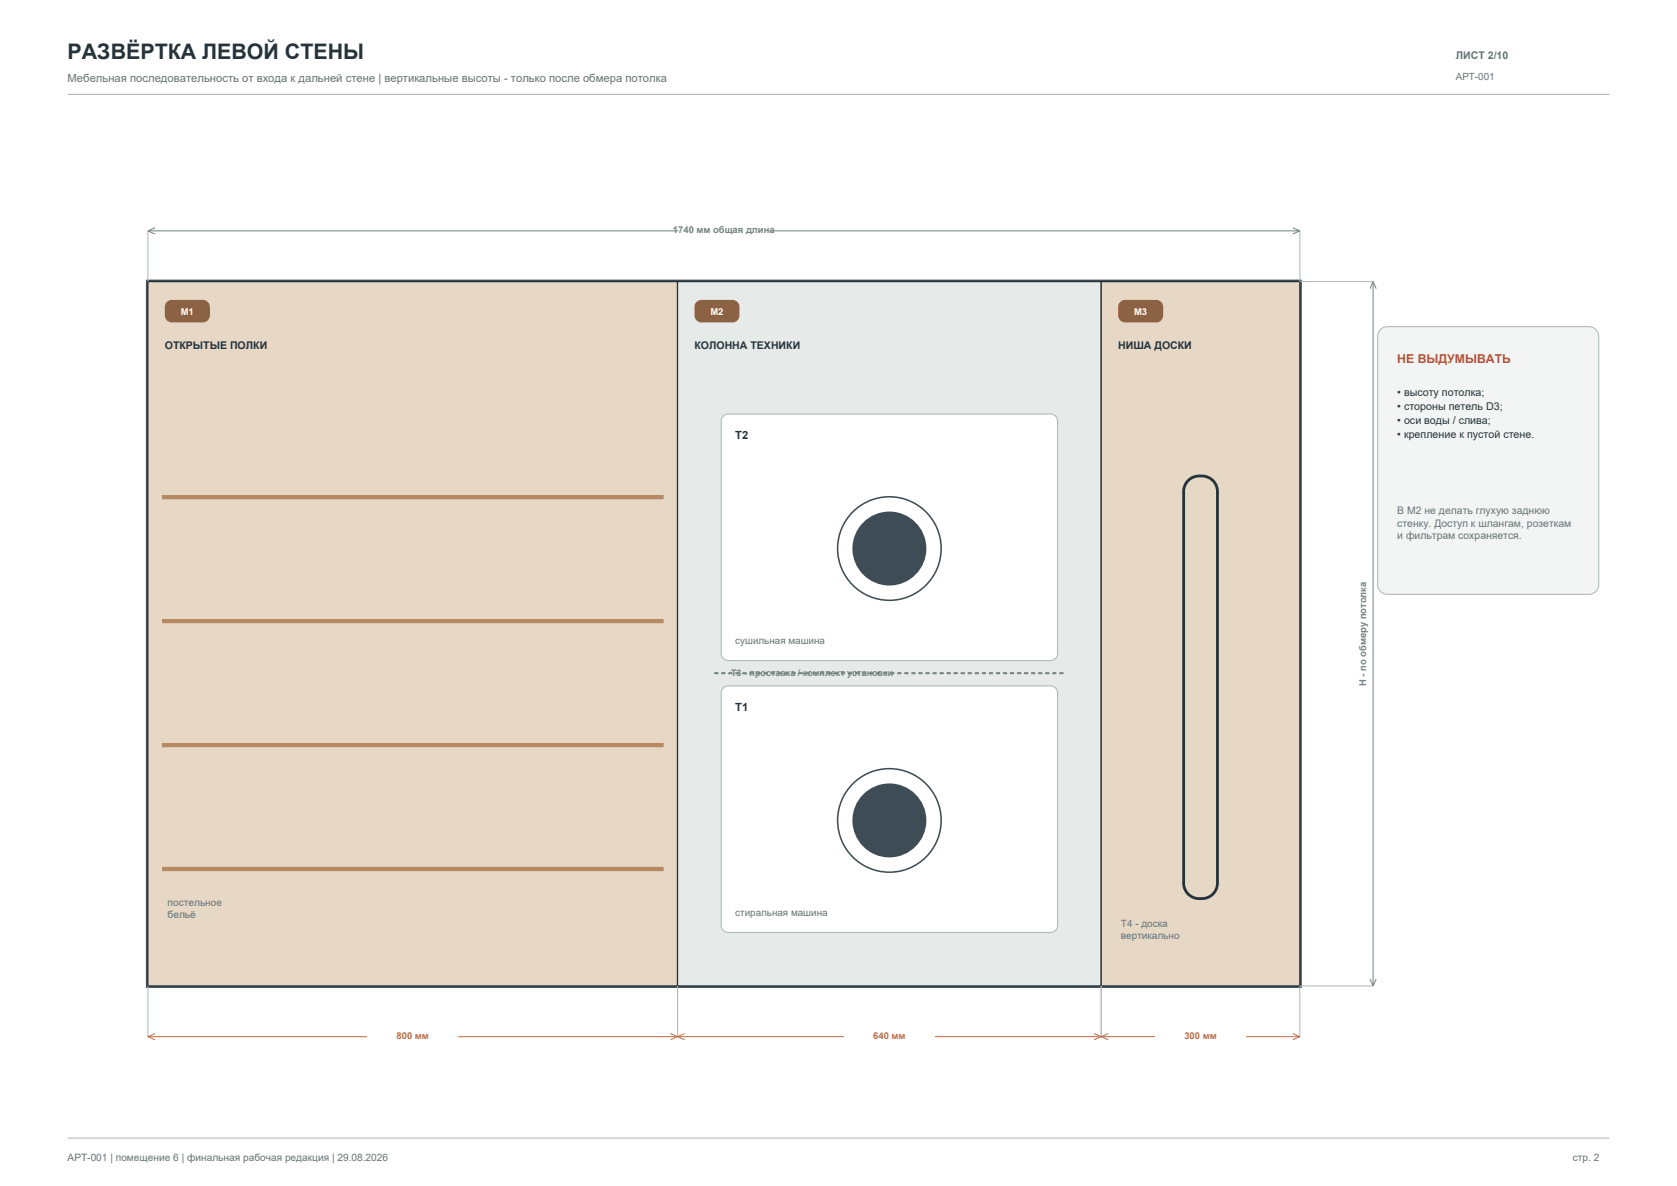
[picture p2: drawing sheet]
<svg xmlns="http://www.w3.org/2000/svg" width="420mm" height="297mm" viewBox="0 0 420 297" stroke-linecap="round" stroke-linejoin="round" font-family="sans-serif">
<defs><g id="words">
<text font-size="5.4" fill="#26333a" x="16.9" y="14.8">РАЗВЁРТКА ЛЕВОЙ СТЕНЫ</text>
<text font-size="3.1" fill="#b24f42" x="350" y="91">НЕ ВЫДУМЫВАТЬ</text>
<text font-size="2.8" fill="#63727a" x="16.9" y="20.5">Мебельная последовательность от входа к дальней стене | вертикальные высоты - только после обмера потолка</text>
<g font-size="2.8" fill="#26333a">
<text x="184.1" y="110">T2</text>
<text x="184.1" y="178.1">T1</text>
</g>
<g font-size="2.7" fill="#26333a">
<text x="350" y="99.1">• высоту потолка;</text>
<text x="350" y="102.6">• стороны петель D3;</text>
<text x="350" y="106.1">• оси воды / слива;</text>
<text x="350" y="109.7">• крепление к пустой стене.</text>
</g>
<g font-size="2.6" fill="#63727a">
<text x="364.6" y="14.8">ЛИСТ 2/10</text>
<text x="350" y="128.7">В M2 не делать глухую заднюю</text>
<text x="350" y="131.9">стенку. Доступ к шлангам, розеткам</text>
<text x="350" y="135.1">и фильтрам сохраняется.</text>
</g>
<g font-size="2.6" fill="#26333a">
<text x="41.3" y="87.5">ОТКРЫТЫЕ ПОЛКИ</text>
<text x="173.9" y="87.5">КОЛОННА ТЕХНИКИ</text>
<text x="280" y="87.5">НИША ДОСКИ</text>
</g>
<g font-size="2.5" fill="#63727a">
<text x="364.6" y="20.1">APT-001</text>
<text x="184.1" y="161.2">сушильная машина</text>
<text x="42" y="226.8">постельное</text>
<text x="42" y="229.8">бельё</text>
<text x="184.1" y="229.3">стиральная машина</text>
<text x="280.7" y="232.1">T4 - доска</text>
<text x="280.7" y="235.1">вертикально</text>
<text x="16.9" y="290.7">APT-001 | помещение 6 | финальная рабочая редакция | 29.08.2026</text>
<text x="393.9" y="290.7">стр. 2</text>
</g>
<g font-size="2.4" fill="#6e8c79">
<text x="168.5" y="58.3">1740 мм общая длина</text>
<text x="342.1" y="171.8" transform="rotate(-90 342.1 171.8)">H - по обмеру потолка</text>
</g>
<g font-size="2.4" fill="#fff">
<text x="45.3" y="79">M1</text>
<text x="177.9" y="79">M2</text>
<text x="284" y="79">M3</text>
</g>
<g font-size="2.4" fill="#c46c45">
<text x="99.3" y="260.1">800 мм</text>
<text x="218.7" y="260.1">640 мм</text>
<text x="296.6" y="260.1">300 мм</text>
</g>
<text font-size="2.3" fill="#6e8c79" x="183.1" y="169.3">T3 - проставка / комплект установки</text>
</g></defs>
<path d="M16.9 23.6h386.2" fill="none" stroke="#acb7bd" stroke-width=".28"/>
<path d="M37 70.5h288.5v176.4h-288.5z" fill-rule="evenodd" fill="#f3f5f4" stroke="#3e4d55" stroke-width=".99" stroke-linecap="butt"/>
<path d="M37 70.5h132.7v176.4h-132.7z" fill-rule="evenodd" fill="#e7d7c5" stroke="#26333a" stroke-width=".32"/>
<path d="M41.8 75.6l1.2-.5h7.8a1.76 1.76 0 0 1 1.8 1.8v2.1a1.76 1.76 0 0 1-1.8 1.7h-7.8a1.76 1.76 0 0 1-1.7-1.7v-2.6z" fill-rule="evenodd" fill="#8b6244"/>
<path d="M40.6 124.5h125.6M40.6 155.5h125.6M40.6 186.6h125.6M40.6 217.6h125.6" fill="none" stroke="#b78962" stroke-width="1.1" stroke-linecap="butt"/>
<path d="M169.7 70.5h106.1v176.4h-106.1z" fill-rule="evenodd" fill="#e6ebe9" stroke="#26333a" stroke-width=".32"/>
<path d="M174.4 75.6l1.3-.5h7.7a1.76 1.76 0 0 1 1.8 1.8v2.1a1.76 1.76 0 0 1-1.8 1.7h-7.7a1.76 1.76 0 0 1-1.8-1.7l.1-2.6z" fill-rule="evenodd" fill="#8b6244"/>
<path d="M181.1 172.3l1.3-.5h80.7a1.76 1.76 0 0 1 1.8 1.7v58.2a1.76 1.76 0 0 1-1.8 1.8h-80.7a1.76 1.76 0 0 1-1.8-1.8v-58.2z" fill-rule="evenodd" fill="#fff" stroke="#acb7bd" stroke-width=".26"/>
<circle cx="222.7" cy="205.5" r="13" fill="#fff" stroke="#3e4d55" stroke-width=".39"/>
<circle cx="222.7" cy="205.5" r="9.3" fill="#3e4d55"/>
<path d="M181.1 104.2l1.3-.5h80.7a1.76 1.76 0 0 1 1.8 1.7v58.3a1.76 1.76 0 0 1-1.8 1.7h-80.7a1.76 1.76 0 0 1-1.8-1.7v-58.3z" fill-rule="evenodd" fill="#fff" stroke="#acb7bd" stroke-width=".26"/>
<circle cx="222.7" cy="137.4" r="13" fill="#fff" stroke="#3e4d55" stroke-width=".39"/>
<circle cx="222.7" cy="137.4" r="9.3" fill="#3e4d55"/>
<path d="M178.9 168.6h87.7" fill="none" stroke="#6e8c79" stroke-width=".49" stroke-dasharray="1.1 .7" stroke-linecap="butt"/>
<path d="M275.8 70.5h49.7v176.4h-49.7z" fill-rule="evenodd" fill="#e7d7c5" stroke="#26333a" stroke-width=".32"/>
<path d="M280.6 75.6l1.2-.5h7.8a1.76 1.76 0 0 1 1.7 1.8v2.1a1.76 1.76 0 0 1-1.7 1.7h-7.8a1.76 1.76 0 0 1-1.8-1.7l.1-2.6z" fill-rule="evenodd" fill="#8b6244"/>
<path d="M297.6 120.3a4.3 4.3 0 0 1 4.5-.9 4.3 4.3 0 0 1 2.8 3.7v98.1a4.3 4.3 0 0 1-3.5 3.8 4.3 4.3 0 0 1-4.7-2.3l-.3-1.5v-98.1a3.9 3.9 0 0 1 1.2-2.8z" fill="none" stroke="#26333a" stroke-width=".71" stroke-linecap="butt"/>
<path d="M37 57.8v12.7M325.5 57.8v12.7h18.4M37 246.9v12.7M169.7 246.9v12.7M275.8 246.9v12.7M343.9 246.9h-18.4v12.7" fill="none" stroke="#acb7bd" stroke-width=".25"/>
<path d="M37 259.6h288.5M37 259.6l1.8 .8M38.8 258.8l-1.8 .8M167.9 258.8l3.5 1.6M171.4 258.8l-3.5 1.6M274 258.8l3.6 1.6M277.6 258.8l-3.6 1.6M323.8 258.8l1.7 .8M325.5 259.6l-1.7 .8" fill="none" stroke="#c46c45" stroke-width=".25"/>
<g fill="#fff" stroke="#fff" stroke-width=".25">
<path d="M92.1 257.5h22.6v3.9h-22.6z" fill-rule="evenodd"/>
<path d="M211.5 257.5h22.5v3.9h-22.5z" fill-rule="evenodd"/>
<path d="M289.4 257.5h22.6v3.9h-22.6z" fill-rule="evenodd"/>
<path d="M170 55.7h22.6v3.9h-22.6z" fill-rule="evenodd"/>
</g>
<path d="M37 57.8h288.5M37 57.8l1.8 .8M38.8 57l-1.8 .8M323.8 57l1.7 .8M325.5 57.8l-1.7 .8M343.9 70.5v176.4M343.9 70.5l.8 1.8M343.9 70.5l-.8 1.8M343.1 245.1l.8 1.8M344.7 245.1l-.8 1.8" fill="none" stroke="#6e8c79" stroke-width=".25"/>
<path d="M345.9 82.3l1-.4 .6-.1h50.4a2.47 2.47 0 0 1 2.5 2.5v62.1a2.47 2.47 0 0 1-2.5 2.4h-50.4a2.47 2.47 0 0 1-2.5-2.4v-62.1a2.46 2.46 0 0 1 .9-2z" fill-rule="evenodd" fill="#f3f5f4" stroke="#acb7bd" stroke-width=".26"/>
<path d="M16.9 285h386.2" fill="none" stroke="#acb7bd" stroke-width=".25"/>
<use href="#words"/>
</svg>
